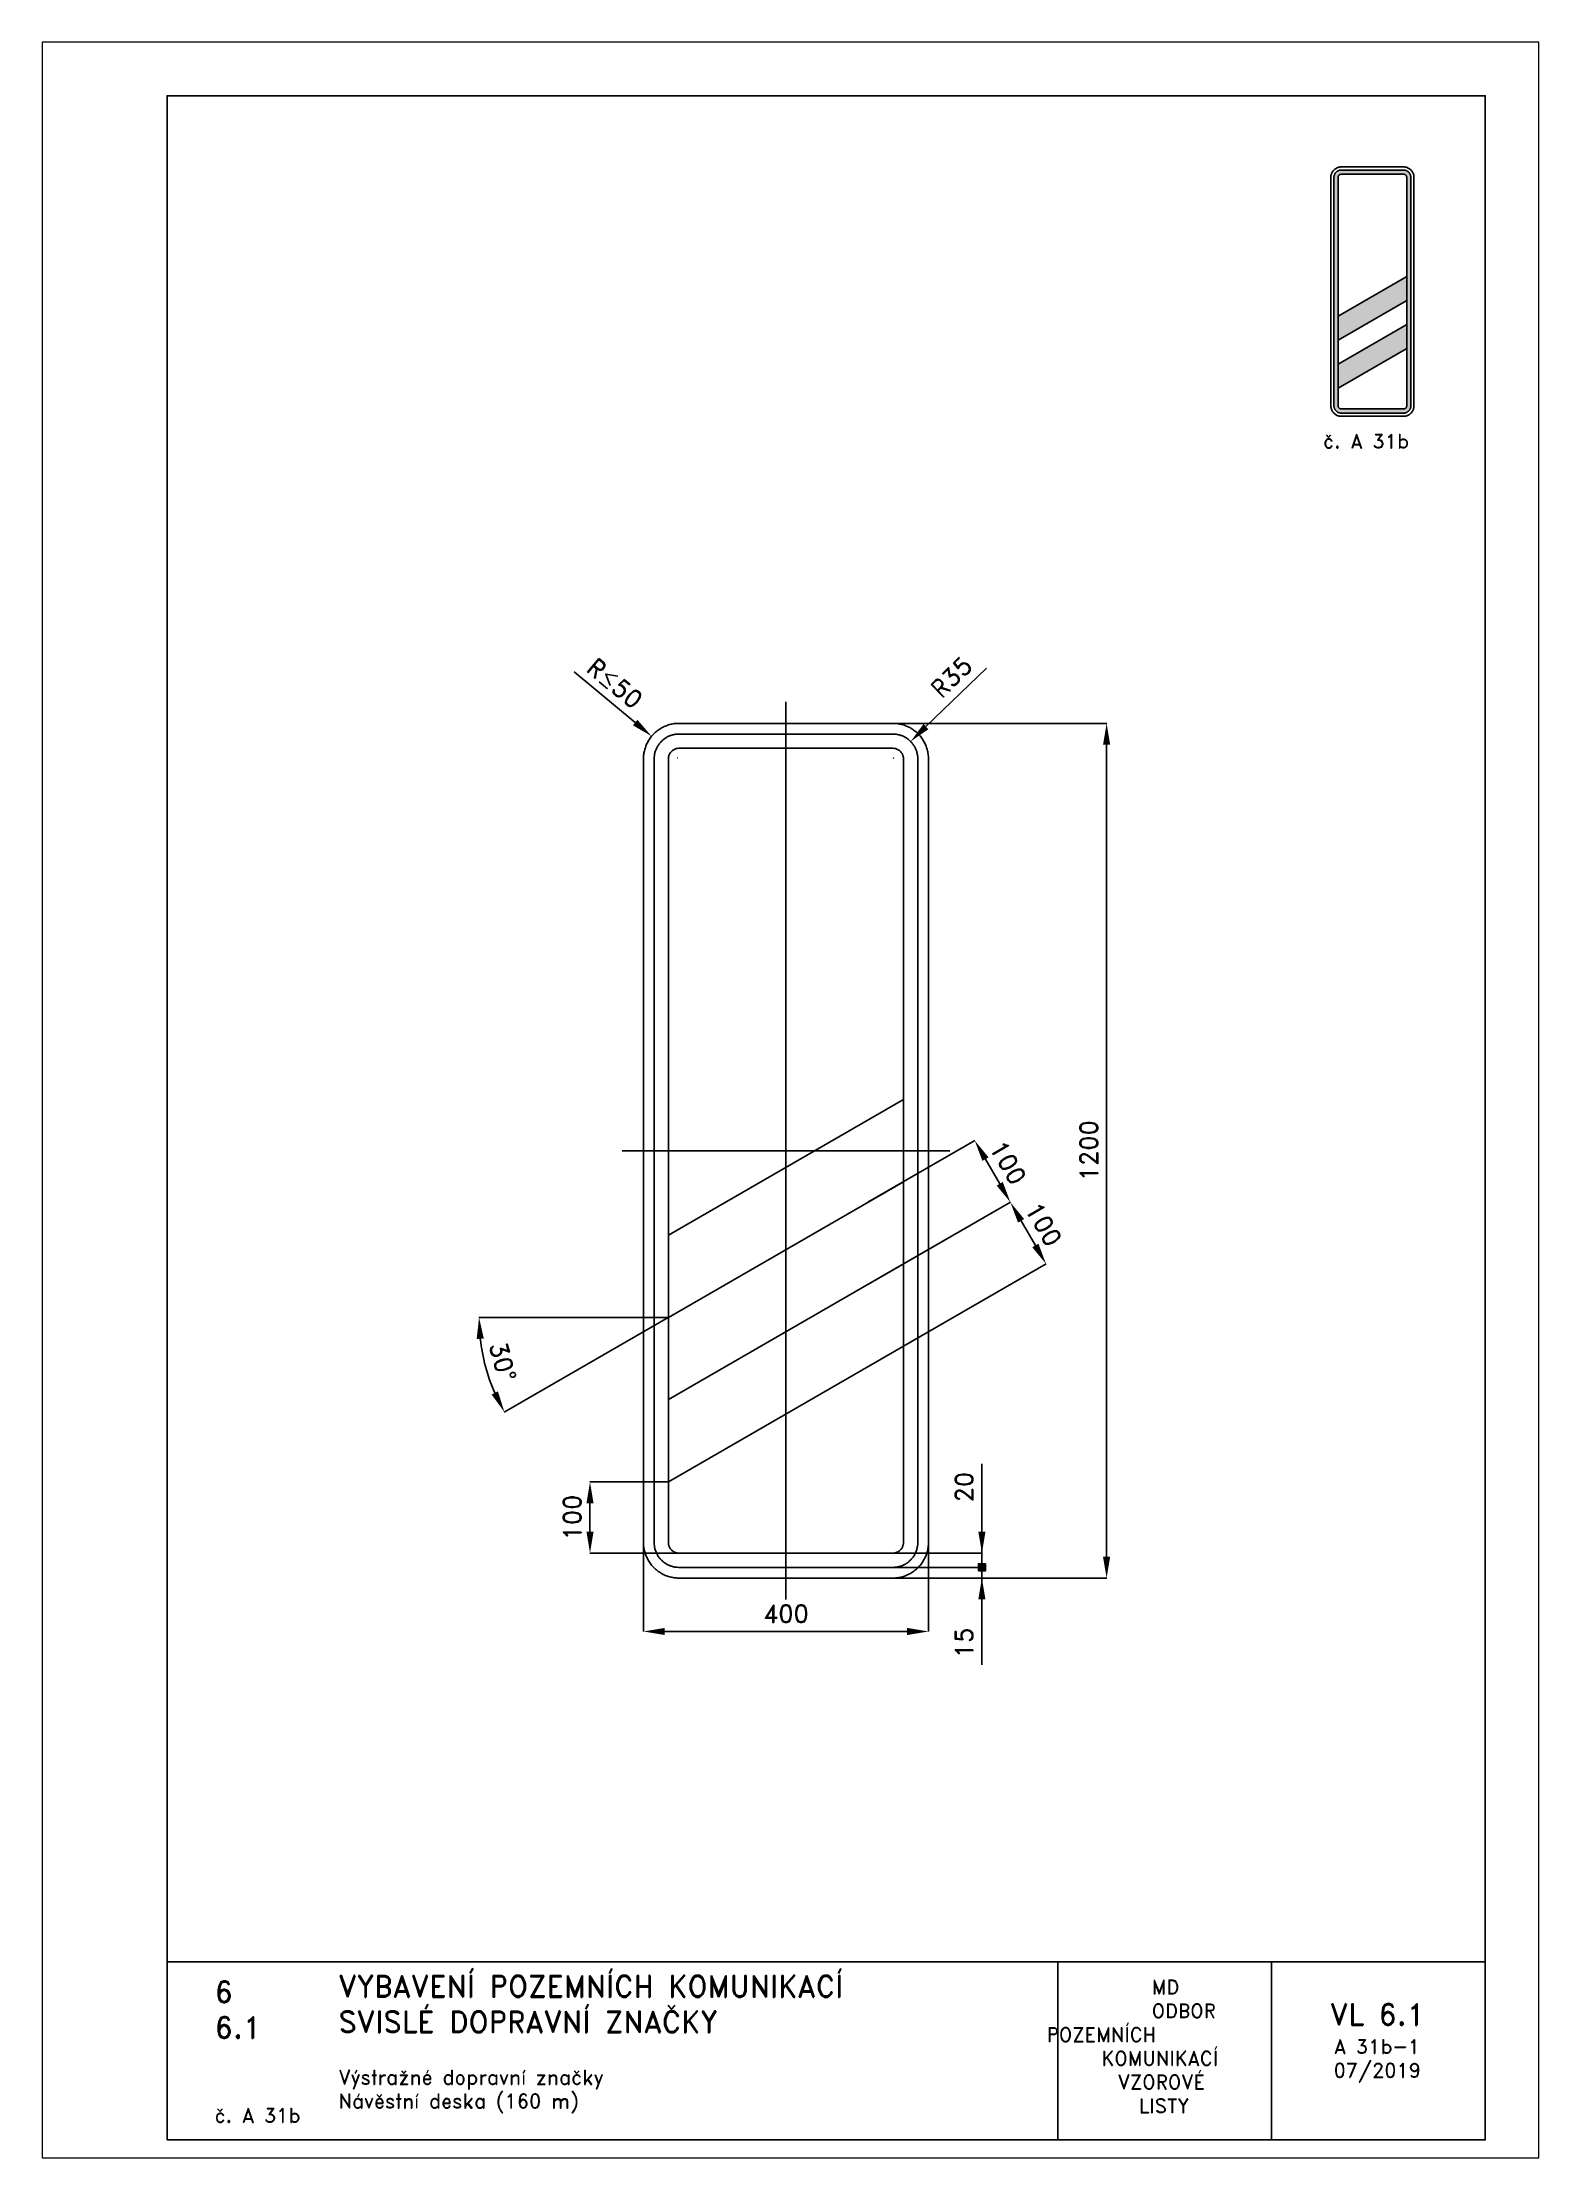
# Paper-space layout 'A 31b-1' of a CAD drawing. Header units: millimetres. Extents: x 0 to 210, y 0 to 297.
# The model-space entities are those that its viewports show. They can reach past a viewport. Long polylines and large blocks are cut down to what shows.
import ezdxf

# ---------------------------------------------------------------- set-up
doc = ezdxf.new("R2010")
doc.units = ezdxf.units.MM
doc.header["$LTSCALE"] = 5
doc.linetypes.add('ČERCHOVANÁX2', pattern=[2, 1, -0.5, 0, -0.5])
for name, color, linetype in [('Kóty', 2, 'Continuous'), ('Rozpiska', 7, 'Continuous'), ('Značka', 7, 'Continuous')]:
    doc.layers.add(name, color=color, linetype=linetype)
doc.layers.add('Rámeček', color=6, linetype='Continuous', plot=False)
doc.styles.get("Standard").update_dxf_attribs({"font": 'romand.shx', "height": 25})
doc.dimstyles.get("Standard").update_dxf_attribs({"dimtxt": 25, "dimasz": 30, "dimexe": 0.18, "dimexo": 0.0625, "dimgap": 12.5, "dimtad": 1, "dimdec": 0, "dimzin": 0, "dimdsep": 46, "dimtxsty": 'Standard', "dimcen": 0.09, "dimadec": 0, "dimazin": 0, "dimtfac": 1, "dimtdec": 0, "dimtofl": 0, "dimtmove": 0, "dimatfit": 3, "dimfxl": 1, "dimtolj": 1, "dimtzin": 0, "dimarcsym": 0})

psp = doc.layouts.new('A 31b-1')

# ---------------------------------------------------------------- texts
at = {"layer": 'Rozpiska', "color": 7, "attachment_point": 1}
for s, width, heights, insert, char_height in [('\\pi2.06548;{\\C6;č. A 31b}', 17.9405, [2.67], (177.67, 242), 2), ('6', 149.0422, [0], (24.17, 24.77), 3), ('{\\C6;VYBAVENÍ POZEMNÍCH KOMUNIKACÍ\\P}SVISLÉ DOPRAVNÍ ZNAČKY{\\H1.34524x; }', 149.0422, [0], (41.56, 25.56), 3), ('\\pi14.7414;{\\C6;MD\\P\\pi2.36044;}ODBOR POZEMNÍCH{\\H1.57143x; }\\P\\pi7.69378;KOMUNIKACÍ{\\H1.5x; }\\P\\pi9.97949;{\\C6;VZOROVÉ\\H1.47619x; \\H0.67742x;\\P\\pi12.93187;LISTY\\H1.26984x; }', 33.1018, [0], (140.95, 24.95), 2), ('\\pi1.03113;{\\H1.5x;\\C6;VL 6.1\\P\\pi1.60252;\\H0.66667x;A 31b-1\\H1.66666x; \\H0.6x;\\P\\pi1.5549;07/2019\\H1.80159x; }', 16.0623, [0], (179.66, 21.61), 2), ('6.1', 149.0422, [0], (24.17, 19.78), 3), ('{\\C6;Výstražné dopravní značky\\P}Návěstní deska (160 m){\\H2.02381x; }', 149.0422, [0], (41.56, 12.29), 2), ('{\\C6;č. A 31b}', 17.9978, [2.67], (24.17, 6.94), 2)]:
    psp.add_mtext_dynamic_manual_height_columns(s, width=width, gutter_width=100, heights=heights, dxfattribs=dict(at, insert=insert, char_height=char_height))

msp = doc.modelspace()

# ---------------------------------------------------------------- texts
at = {"layer": 'Kóty', "char_height": 25, "attachment_point": 5}
for s, insert, rotation in [('\\A1;R{\\A0;≤}50', (-40.1, 1256.2), 320.2593), ('\\A1;20', (450, 127.7), 90), ('\\A1;15', (450, -91), 90)]:
    msp.add_mtext(s, dxfattribs=dict(at, insert=insert, rotation=rotation))

# ---------------------------------------------------------------- blocks, each defined once
blk = doc.blocks.new('*D1')
at = {"layer": 'Defpoints', "color": 0, "transparency": 16777216}
for p in [(0, 50), (400, 50), (400, -75)]:
    blk.add_point(p, dxfattribs=at)
at = {"layer": 'Kóty', "color": 0, "lineweight": -2, "transparency": 16777216}
for p, q in [((0, 49.9), (0, -75.2)), ((400, 49.9), (400, -75.2)), ((30, -75), (370, -75))]:
    blk.add_line(p, q, dxfattribs=at)
at = {"layer": 'Kóty', "color": 0, "transparency": 16777216}
for points in [[(30, -70), (30, -80), (0, -75)], [(370, -70), (370, -80), (400, -75)]]:
    blk.add_solid(points, dxfattribs=at)
at = {"layer": 'Kóty', "color": 0, "transparency": 16777216, "insert": (200, -50), "char_height": 25, "attachment_point": 5}
blk.add_mtext('\\A1;400', dxfattribs=at)
blk = doc.blocks.new('*D2')
at = {"layer": 'Defpoints', "color": 0, "transparency": 16777216}
for p in [(-75, 135), (35, 135), (50, 35)]:
    blk.add_point(p, dxfattribs=at)
at = {"layer": 'Kóty', "color": 0, "lineweight": -2, "transparency": 16777216}
for p, q in [((34.9, 135), (-75.2, 135)), ((-75, 65), (-75, 105)), ((49.9, 35), (-75.2, 35))]:
    blk.add_line(p, q, dxfattribs=at)
at = {"layer": 'Kóty', "color": 0, "transparency": 16777216}
for points in [[(-80, 105), (-70, 105), (-75, 135)], [(-80, 65), (-70, 65), (-75, 35)]]:
    blk.add_solid(points, dxfattribs=at)
at = {"layer": 'Kóty', "color": 0, "transparency": 16777216, "insert": (-100, 85), "char_height": 25, "attachment_point": 5, "rotation": 90}
blk.add_mtext('\\A1;100', dxfattribs=at)
blk = doc.blocks.new('*D3')
at = {"layer": 'Defpoints', "color": 0, "transparency": 16777216}
for p in [(465, 614.2), (315, 527.6), (365, 441)]:
    blk.add_point(p, dxfattribs=at)
at = {"layer": 'Kóty', "color": 0, "lineweight": -2, "transparency": 16777216}
for p, q in [((315.1, 527.6), (465.2, 614.3)), ((500, 553.6), (480, 588.2)), ((365.1, 441), (515.2, 527.7))]:
    blk.add_line(p, q, dxfattribs=at)
at = {"layer": 'Kóty', "color": 0, "transparency": 16777216}
for points in [[(484.3, 590.7), (475.7, 585.7), (465, 614.2)], [(504.3, 556.1), (495.7, 551.1), (515, 527.6)]]:
    blk.add_solid(points, dxfattribs=at)
at = {"layer": 'Kóty', "color": 0, "transparency": 16777216, "insert": (511.7, 583.4), "char_height": 25, "attachment_point": 5, "rotation": 300}
blk.add_mtext('\\A1;100', dxfattribs=at)
blk = doc.blocks.new('*D4')
at = {"layer": 'Defpoints', "color": 0, "transparency": 16777216}
for p in [(515, 527.6), (315, 412.1), (365, 325.5)]:
    blk.add_point(p, dxfattribs=at)
at = {"layer": 'Kóty', "color": 0, "lineweight": -2, "transparency": 16777216}
for p, q in [((315.1, 412.2), (515.2, 527.7)), ((550, 467), (530, 501.6)), ((365.1, 325.6), (565.2, 441.1))]:
    blk.add_line(p, q, dxfattribs=at)
at = {"layer": 'Kóty', "color": 0, "transparency": 16777216}
for points in [[(534.3, 504.1), (525.7, 499.1), (515, 527.6)], [(554.3, 469.5), (545.7, 464.5), (565, 441)]]:
    blk.add_solid(points, dxfattribs=at)
at = {"layer": 'Kóty', "color": 0, "transparency": 16777216, "insert": (561.7, 496.8), "char_height": 25, "attachment_point": 5, "rotation": 300}
blk.add_mtext('\\A1;100', dxfattribs=at)
blk = doc.blocks.new('*D5')
at = {"layer": 'Defpoints', "color": 0, "transparency": 16777216}
for p in [(365, 556.5), (15, 365.9), (35, 365.9), (35, 365.9), (-226.7, 319.8)]:
    blk.add_point(p, dxfattribs=at)
at = {"layer": 'Kóty', "color": 0, "lineweight": -2, "transparency": 16777216}
for p, q in [((14.9, 365.9), (-230.9, 365.9)), ((34.9, 365.9), (-195.3, 233))]:
    blk.add_line(p, q, dxfattribs=at)
blk.add_arc((35, 365.9), 265.7, 186.4723, 203.5277, dxfattribs=at)
at = {"layer": 'Kóty', "color": 0, "transparency": 16777216}
for points in [[(-234, 335.7), (-224, 336.3), (-230.7, 365.9)], [(-204.2, 262.1), (-213.1, 257.6), (-195.1, 233.1)]]:
    blk.add_solid(points, dxfattribs=at)
at = {"layer": 'Kóty', "color": 0, "transparency": 16777216, "insert": (-197.5, 303.6), "char_height": 25, "attachment_point": 5, "rotation": 285}
blk.add_mtext('\\A1;30°', dxfattribs=at)
blk = doc.blocks.new('*D0')
at = {"layer": 'Defpoints', "color": 0, "transparency": 16777216}
for p in [(375, 1174.5), (351.1, 1151.3)]:
    blk.add_point(p, dxfattribs=at)
at = {"layer": 'Kóty', "color": 0, "lineweight": -2, "transparency": 16777216}
for p, q in [((481.3, 1277.6), (396.5, 1195.4)), ((351, 1151.3), (351.2, 1151.3)), ((351.1, 1151.3), (351.1, 1151.4))]:
    blk.add_line(p, q, dxfattribs=at)
blk.add_arc((351.1, 1151.3), 33.3, 43.7996, 44.5489, dxfattribs=at)
at = {"layer": 'Kóty', "color": 0, "transparency": 16777216}
blk.add_solid([(393, 1199), (400, 1191.8), (375, 1174.5)], dxfattribs=at)
at = {"layer": 'Kóty', "color": 0, "transparency": 16777216, "insert": (432.3, 1264.9), "char_height": 25, "attachment_point": 5, "rotation": 44.1093}
blk.add_mtext('\\A1;R35', dxfattribs=at)
blk = doc.blocks.new('*D6')
at = {"layer": 'Defpoints', "color": 0, "transparency": 16777216}
for p in [(350, 1200), (350, 0), (650, 0)]:
    blk.add_point(p, dxfattribs=at)
at = {"layer": 'Kóty', "color": 0, "lineweight": -2, "transparency": 16777216}
for p, q in [((350.1, 1200), (650.2, 1200)), ((650, 1170), (650, 30)), ((350.1, 0), (650.2, 0))]:
    blk.add_line(p, q, dxfattribs=at)
at = {"layer": 'Kóty', "color": 0, "transparency": 16777216}
for points in [[(645, 1170), (655, 1170), (650, 1200)], [(645, 30), (655, 30), (650, 0)]]:
    blk.add_solid(points, dxfattribs=at)
at = {"layer": 'Kóty', "color": 0, "transparency": 16777216, "insert": (625, 600), "char_height": 25, "attachment_point": 5, "rotation": 90}
blk.add_mtext('\\A1;1200', dxfattribs=at)

# ---------------------------------------------------------------- dimensions: what is measured, and where the dimension line sits
at = {"layer": 'Kóty'}
dim = msp.add_radius_dim(center=(351.1, 1151.3), mpoint=(375, 1174.5), text='R35', dimstyle='Standard', dxfattribs=at)
dim.commit()
dim.dimension.update_dxf_attribs({"geometry": '*D0', "text_midpoint": (449.7, 1246.9)})
for base, p1, p2, picture, middle in [((650, 0), (350, 1200), (350, 0), '*D6', (625, 600)), ((-75, 135), (50, 35), (35, 135), '*D2', (-100, 85))]:
    dim = msp.add_linear_dim(base=base, p1=p1, p2=p2, angle=90, dimstyle='Standard', dxfattribs=at)
    dim.commit()
    dim.dimension.update_dxf_attribs({"geometry": picture, "text_midpoint": middle})
for p1, p2, distance, picture, middle in [((365, 441), (315, 527.6), -173.2, '*D3', (511.7, 583.4)), ((365, 325.5), (315, 412.1), -230.9, '*D4', (561.7, 496.8))]:
    dim = msp.add_aligned_dim(p1=p1, p2=p2, distance=distance, dimstyle='Standard', dxfattribs=at)
    dim.commit()
    dim.dimension.update_dxf_attribs({"geometry": picture, "text_midpoint": middle})
dim = msp.add_angular_dim_2l(base=(-226.7, 319.8), line1=((35, 365.9), (15, 365.9)), line2=((365, 556.5), (35, 365.9)), dimstyle='Standard', dxfattribs=at)
dim.commit()
dim.dimension.update_dxf_attribs({"geometry": '*D5', "text_midpoint": (-197.5, 303.6)})
dim = msp.add_linear_dim(base=(400, -75), p1=(0, 50), p2=(400, 50), dimstyle='Standard', dxfattribs=at)
dim.commit()
dim.dimension.update_dxf_attribs({"geometry": '*D1', "text_midpoint": (200, -50)})

# ---------------------------------------------------------------- hatches: boundary and pattern name
at = {"layer": 'Kóty'}
h = msp.add_hatch(color=256, dxfattribs=at)
h.dxf.hatch_style = 1
h.paths.add_polyline_path([(470, 10), (480, 10), (480, 20), (470, 20)])

# ---------------------------------------------------------------- linework, layer by layer
for p, q in [((-97.2, 1272.3), (-11.6, 1201.1)), ((48, 1151.5), (48.2, 1151.5)), ((48.1, 1151.4), (48.1, 1151.6)), ((35, 365.9), (15, 365.9)), ((475, 65), (475, 160.5)), ((475, 160.5), (475, -121.9)), ((350.1, 35), (475.2, 35)), ((350.1, 15), (480.5, 15)), ((350.1, 15), (475.2, 15)), ((350.1, 0), (475.2, 0))]:
    msp.add_line(p, q, dxfattribs=at)
msp.add_lwpolyline([(470, 10), (480, 10), (480, 20), (470, 20)], close=True, dxfattribs=at)
at = {"layer": 'Kóty', "color": 2}
msp.add_solid([(-14.8, 1197.3), (-8.4, 1205), (11.5, 1181.9)], dxfattribs=at)
at = {"layer": 'Kóty'}
for points in [[(470, 65), (480, 65), (475, 35)], [(470, -30), (480, -30), (475, 0)]]:
    msp.add_solid(points, dxfattribs=at)
at = {"layer": 'Značka', "color": 6, "linetype": 'ČERCHOVANÁX2', "lineweight": 25, "ltscale": 5}
for p, q in [((200, 1230), (200, -30)), ((430, 600), (-30, 600))]:
    msp.add_line(p, q, dxfattribs=at)
at = {"layer": 'Značka', "color": 5}
for points in [[(50, 0), (49.8, 0), (49.6, 0, -0.03218), (43.2, 0.5, -0.035443), (36.8, 1.8, -0.036267), (30.7, 3.8, -0.03442), (24.9, 6.8, -0.033722), (19.5, 10.4, -0.034085), (14.6, 14.6, -0.034209), (10.4, 19.5, -0.034229), (6.8, 24.9, -0.034044), (3.9, 30.7, -0.033412), (1.8, 36.8, -0.034127), (0.4, 43.2, -0.036745), (0, 49.6), (0, 49.8), (0, 50), (0, 1150), (0, 1150.2), (0, 1150.4, -0.03218), (0.5, 1156.8, -0.035447), (1.8, 1163.2, -0.036269), (3.8, 1169.3, -0.034413), (6.8, 1175.1, -0.033724), (10.4, 1180.5, -0.034096), (14.6, 1185.4, -0.034186), (19.5, 1189.6, -0.034227), (24.9, 1193.2, -0.034026), (30.7, 1196.1, -0.033407), (36.8, 1198.2, -0.034138), (43.2, 1199.6, -0.036736), (49.6, 1200), (49.8, 1200), (50, 1200), (350, 1200), (350.2, 1200), (350.4, 1200, -0.032198), (356.8, 1199.5, -0.035432), (363.2, 1198.2, -0.036246), (369.3, 1196.1, -0.034408), (375.1, 1193.2, -0.033723), (380.5, 1189.6, -0.034081), (385.4, 1185.4, -0.034214), (389.6, 1180.5, -0.034229), (393.2, 1175.1, -0.034047), (396.1, 1169.3, -0.033418), (398.2, 1163.2, -0.034127), (399.6, 1156.8, -0.036739), (400, 1150.4), (400, 1150.2), (400, 1150), (400, 50), (400, 49.8), (400, 49.6, -0.032179), (399.5, 43.2, -0.035442), (398.2, 36.8, -0.036264), (396.2, 30.7, -0.034415), (393.2, 24.9, -0.033719), (389.6, 19.5, -0.034086), (385.4, 14.6, -0.034205), (380.5, 10.4, -0.03423), (375.1, 6.8, -0.034046), (369.3, 3.9, -0.033413), (363.2, 1.8, -0.034127), (356.8, 0.4, -0.036745), (350.4, 0), (350.2, 0), (350, 0), (50, 0)], [(50, 15), (49.9, 15), (49.7, 15, -0.03218), (45.2, 15.3, -0.035443), (40.8, 16.2, -0.036267), (36.5, 17.7, -0.034421), (32.4, 19.7, -0.033721), (28.6, 22.3, -0.034085), (25.3, 25.3, -0.034209), (22.2, 28.6, -0.034229), (19.7, 32.4, -0.034044), (17.7, 36.5, -0.033412), (16.2, 40.8, -0.034127), (15.3, 45.2, -0.036745), (15, 49.7), (15, 49.9), (15, 50), (15, 1150), (15, 1150.1), (15, 1150.3, -0.032179), (15.3, 1154.8, -0.035439), (16.2, 1159.2, -0.036265), (17.7, 1163.5, -0.034427), (19.7, 1167.6, -0.033708), (22.3, 1171.3, -0.034071), (25.3, 1174.7, -0.034207), (28.6, 1177.7, -0.034231), (32.4, 1180.3, -0.034014), (36.5, 1182.3, -0.03341), (40.8, 1183.8, -0.034149), (45.2, 1184.7, -0.036731), (49.7, 1185), (49.9, 1185), (50, 1185), (350, 1185), (350.1, 1185), (350.3, 1185, -0.032166), (354.8, 1184.7, -0.035447), (359.2, 1183.8, -0.036284), (363.5, 1182.3, -0.03444), (367.6, 1180.3, -0.033719), (371.4, 1177.7, -0.034074), (374.7, 1174.7, -0.034201), (377.8, 1171.3, -0.034197), (380.3, 1167.6, -0.034046), (382.3, 1163.5, -0.033399), (383.8, 1159.2, -0.034128), (384.7, 1154.8, -0.036744), (385, 1150.3), (385, 1150.1), (385, 1150), (385, 50), (385, 49.9), (385, 49.7, -0.032179), (384.7, 45.2, -0.035442), (383.8, 40.8, -0.036269), (382.3, 36.5, -0.034418), (380.3, 32.4, -0.033714), (377.8, 28.6, -0.034079), (374.7, 25.3, -0.034207), (371.4, 22.2, -0.034228), (367.6, 19.7, -0.034043), (363.5, 17.7, -0.03341), (359.2, 16.2, -0.034128), (354.8, 15.3, -0.036745), (350.3, 15), (350.1, 15), (350, 15), (50, 15)], [(50, 35), (350, 35), (350.1, 35), (350.1, 35, 0.032178), (352.1, 35.1, 0.035444), (354, 35.5, 0.036274), (355.8, 36.2, 0.034412), (357.5, 37, 0.03371), (359.2, 38.1, 0.034083), (360.6, 39.4, 0.034209), (361.9, 40.8, 0.034229), (363, 42.5, 0.034026), (363.8, 44.2, 0.033416), (364.5, 46, 0.034113), (364.9, 47.9, 0.036749), (365, 49.9), (365, 49.9), (365, 50), (365, 1150), (365, 1150.1), (365, 1150.1, 0.03218), (364.9, 1152, 0.03544), (364.5, 1154, 0.036283), (363.8, 1155.8, 0.034467), (363, 1157.5, 0.033771), (361.9, 1159.1, 0.034066), (360.6, 1160.6, 0.034275), (359.2, 1161.9), (357.5, 1163), (355.8, 1163.8), (354, 1164.5), (352.1, 1164.9), (350.1, 1165), (350.1, 1165), (350, 1165), (50, 1165), (49.9, 1165), (49.9, 1165), (47.9, 1164.9), (46, 1164.5), (44.2, 1163.8), (42.5, 1163), (40.8, 1161.9), (39.4, 1160.6), (38.1, 1159.1, 0.034238), (37, 1157.5, 0.034038), (36.2, 1155.8, 0.033414), (35.5, 1154, 0.034133), (35.1, 1152, 0.036745), (35, 1150.1), (35, 1150.1), (35, 1150), (35, 50), (35, 49.9), (35, 49.9, 0.032177), (35.1, 47.9, 0.035442), (35.5, 46, 0.036268), (36.2, 44.2, 0.034419), (37, 42.5, 0.033722), (38.1, 40.8, 0.034086), (39.4, 39.4, 0.034209), (40.8, 38.1, 0.034227), (42.5, 37, 0.034042), (44.2, 36.2, 0.033411), (46, 35.5, 0.034127), (47.9, 35.1, 0.036745), (49.9, 35), (49.9, 35), (50, 35)]]:
    msp.add_lwpolyline(points, format="xyb", dxfattribs=at)
at = {"layer": 'Značka', "color": 1}
for points in [[(35, 481.4), (365, 671.9), (365, 556.5), (35, 365.9), (35, 481.4)], [(35, 250.5), (365, 441), (365, 325.5), (35, 135), (35, 250.5)]]:
    msp.add_lwpolyline(points, dxfattribs=at)

msp.set_redraw_order([(e.dxf.handle, doc.entitydb.next_handle()) for e in msp.query("TEXT MTEXT ATTDEF DIMENSION ARC_DIMENSION")])  # texts and dimensions are drawn at this point

# ---------------------------------------------------------------- hatches: boundary and pattern name
at = {"layer": 'Značka'}
h = psp.add_hatch(color=249, dxfattribs=at)
h.dxf.hatch_style = 1
edge = h.paths.add_edge_path()
edge.add_line((182.29, 244.94), (182.29, 244.94))
edge.add_line((182.29, 244.94), (182.28, 244.94))
edge.add_arc((182.29, 245.97), 1.03, 262.3076, 269.6803, ccw=False)
edge.add_arc((182.28, 245.87), 0.934, 254.2015, 262.3211, ccw=False)
edge.add_arc((182.25, 245.86), 0.913, 247.1664, 255.4746, ccw=False)
edge.add_arc((182.27, 245.9), 0.962, 239.2876, 247.1731, ccw=False)
edge.add_arc((182.27, 245.93), 0.982, 232.442, 240.1674, ccw=False)
edge.add_arc((182.26, 245.92), 0.971, 224.6391, 232.4478, ccw=False)
edge.add_arc((182.25, 245.93), 0.968, 217.5713, 225.4084, ccw=False)
edge.add_arc((182.25, 245.93), 0.967, 209.7392, 217.5807, ccw=False)
edge.add_arc((182.25, 245.94), 0.971, 202.6891, 210.4885, ccw=False)
edge.add_arc((182.26, 245.95), 0.991, 195.0383, 202.6928, ccw=False)
edge.add_arc((182.24, 245.95), 0.971, 188.0095, 195.8278, ccw=False)
edge.add_arc((182.17, 245.94), 0.9, 179.6098, 188.0273, ccw=False)
edge.add_line((181.27, 245.95), (181.27, 245.95))
edge.add_line((181.27, 245.95), (181.27, 245.96))
edge.add_line((181.27, 245.96), (181.27, 278.04))
edge.add_line((181.27, 278.04), (181.27, 278.05))
edge.add_line((181.27, 278.05), (181.27, 278.05))
edge.add_arc((182.3, 278.04), 1.03, 172.3084, 179.6808, ccw=False)
edge.add_arc((182.21, 278.06), 0.936, 164.2241, 172.3426, ccw=False)
edge.add_arc((182.19, 278.08), 0.912, 157.146, 165.4537, ccw=False)
edge.add_arc((182.24, 278.06), 0.962, 149.2949, 157.1819, ccw=False)
edge.add_arc((182.26, 278.07), 0.981, 142.428, 150.1504, ccw=False)
edge.add_arc((182.25, 278.07), 0.972, 134.6641, 142.4696, ccw=False)
edge.add_arc((182.26, 278.08), 0.967, 127.5346, 135.3713, ccw=False)
edge.add_arc((182.26, 278.09), 0.968, 119.8188, 127.6608, ccw=False)
edge.add_arc((182.27, 278.09), 0.972, 112.6043, 120.3968, ccw=False)
edge.add_arc((182.28, 278.07), 0.991, 105.0779, 112.732, ccw=False)
edge.add_arc((182.29, 278.09), 0.971, 98.0329, 105.8562, ccw=False)
edge.add_arc((182.28, 278.16), 0.9, 89.5924, 98.0068, ccw=False)
edge.add_line((182.28, 279.06), (182.29, 279.06))
edge.add_line((182.29, 279.06), (182.29, 279.06))
edge.add_line((182.29, 279.06), (191.04, 279.06))
edge.add_line((191.04, 279.06), (191.05, 279.06))
edge.add_line((191.05, 279.06), (191.05, 279.06))
edge.add_arc((191.04, 278.03), 1.03, 82.2648, 89.6342, ccw=False)
edge.add_arc((191.06, 278.13), 0.934, 74.2384, 82.3589, ccw=False)
edge.add_arc((191.08, 278.14), 0.912, 67.1892, 75.5012, ccw=False)
edge.add_arc((191.06, 278.1), 0.961, 59.3091, 67.199, ccw=False)
edge.add_arc((191.07, 278.07), 0.982, 52.3914, 60.1163, ccw=False)
edge.add_arc((191.07, 278.08), 0.971, 44.6565, 52.4627, ccw=False)
edge.add_arc((191.08, 278.07), 0.968, 37.544, 45.3791, ccw=False)
edge.add_arc((191.08, 278.07), 0.967, 29.7589, 37.5932, ccw=False)
edge.add_arc((191.09, 278.06), 0.971, 22.6991, 30.4989, ccw=False)
edge.add_arc((191.07, 278.05), 0.991, 15.0527, 22.7044, ccw=False)
edge.add_arc((191.09, 278.05), 0.973, 7.9813, 15.7999, ccw=False)
edge.add_arc((191.16, 278.06), 0.9, -0.3862, 8.0312, ccw=False)
edge.add_line((192.06, 278.05), (192.06, 278.05))
edge.add_line((192.06, 278.05), (192.06, 278.04))
edge.add_line((192.06, 278.04), (192.06, 245.96))
edge.add_line((192.06, 245.96), (192.06, 245.95))
edge.add_line((192.06, 245.95), (192.06, 245.95))
edge.add_arc((191.03, 245.96), 1.03, 352.3014, 359.6738, ccw=False)
edge.add_arc((191.13, 245.94), 0.934, 344.2128, 352.3321, ccw=False)
edge.add_arc((191.14, 245.92), 0.913, 337.1554, 345.464, ccw=False)
edge.add_arc((191.1, 245.94), 0.962, 329.2925, 337.1773, ccw=False)
edge.add_arc((191.07, 245.93), 0.982, 322.446, 330.1697, ccw=False)
edge.add_arc((191.08, 245.93), 0.971, 314.6397, 322.4471, ccw=False)
edge.add_arc((191.07, 245.92), 0.968, 307.5674, 315.404, ccw=False)
edge.add_arc((191.07, 245.92), 0.967, 299.7385, 307.5799, ccw=False)
edge.add_arc((191.06, 245.91), 0.971, 292.6915, 300.4906, ccw=False)
edge.add_arc((191.05, 245.93), 0.991, 285.0397, 292.6938, ccw=False)
edge.add_arc((191.05, 245.91), 0.972, 278.0081, 285.8266, ccw=False)
edge.add_arc((191.06, 245.84), 0.9, 269.61, 278.0274, ccw=False)
edge.add_line((191.05, 244.94), (191.05, 244.94))
edge.add_line((191.05, 244.94), (191.04, 244.94))
edge.add_line((191.04, 244.94), (182.29, 244.94))
edge = h.paths.add_edge_path(flags=16)
edge.add_line((182.29, 245.52), (191.04, 245.52))
edge.add_line((191.04, 245.52), (191.04, 245.52))
edge.add_line((191.04, 245.52), (191.05, 245.52))
edge.add_arc((191.04, 245.96), 0.44, 270.3184, 277.6905)
edge.add_arc((191.05, 245.92), 0.4, 277.6807, 285.8005)
edge.add_arc((191.06, 245.92), 0.391, 284.5244, 292.834)
edge.add_arc((191.05, 245.93), 0.412, 292.829, 300.7125)
edge.add_arc((191.05, 245.95), 0.421, 299.8286, 307.5515)
edge.add_arc((191.05, 245.94), 0.416, 307.5503, 315.3586)
edge.add_arc((191.06, 245.94), 0.415, 314.5993, 322.4363)
edge.add_arc((191.06, 245.94), 0.414, 322.4137, 330.2553)
edge.add_arc((191.06, 245.95), 0.417, 329.5149, 337.3101)
edge.add_arc((191.05, 245.95), 0.425, 337.3234, 344.979)
edge.add_arc((191.06, 245.96), 0.416, 344.1722, 351.9874)
edge.add_arc((191.09, 245.95), 0.386, 351.9492, 360.3676)
edge.add_line((191.48, 245.95), (191.48, 245.96))
edge.add_line((191.48, 245.96), (191.48, 245.96))
edge.add_line((191.48, 245.96), (191.48, 278.04))
edge.add_line((191.48, 278.04), (191.48, 278.04))
edge.add_line((191.48, 278.04), (191.48, 278.05))
edge.add_arc((191.04, 278.04), 0.439, 0.3444, 7.7171)
edge.add_arc((191.08, 278.05), 0.402, 7.6537, 15.7726)
edge.add_arc((191.09, 278.06), 0.391, 14.5216, 22.8334)
edge.add_arc((191.07, 278.05), 0.411, 22.8813, 30.7775)
edge.add_arc((191.05, 278.05), 0.421, 29.7726, 37.5095)
edge.add_arc((191.06, 278.05), 0.417, 37.4721, 45.2765)
edge.add_arc((191.06, 278.06), 0.413, 44.7546, 52.6067)
edge.add_line((191.31, 278.39), (191.26, 278.42))
edge.add_line((191.26, 278.42), (191.21, 278.45))
edge.add_line((191.21, 278.45), (191.16, 278.46))
edge.add_line((191.16, 278.46), (191.1, 278.48))
edge.add_line((191.1, 278.48), (191.05, 278.48))
edge.add_line((191.05, 278.48), (191.04, 278.48))
edge.add_line((191.04, 278.48), (191.04, 278.48))
edge.add_line((191.04, 278.48), (182.29, 278.48))
edge.add_line((182.29, 278.48), (182.29, 278.48))
edge.add_line((182.29, 278.48), (182.29, 278.48))
edge.add_line((182.29, 278.48), (182.23, 278.48))
edge.add_line((182.23, 278.48), (182.18, 278.46))
edge.add_line((182.18, 278.46), (182.12, 278.45))
edge.add_line((182.12, 278.45), (182.07, 278.42))
edge.add_line((182.07, 278.42), (182.02, 278.39))
edge.add_line((182.02, 278.39), (181.98, 278.35))
edge.add_line((181.98, 278.35), (181.94, 278.31))
edge.add_arc((182.27, 278.06), 0.415, 142.4689, 150.3127)
edge.add_arc((182.27, 278.05), 0.415, 149.4275, 157.2253)
edge.add_arc((182.28, 278.05), 0.425, 157.3107, 164.9658)
edge.add_arc((182.27, 278.04), 0.417, 164.2074, 172.027)
edge.add_arc((182.24, 278.05), 0.384, 171.9614, 180.379)
edge.add_line((181.85, 278.05), (181.85, 278.04))
edge.add_line((181.85, 278.04), (181.85, 278.04))
edge.add_line((181.85, 278.04), (181.85, 245.96))
edge.add_line((181.85, 245.96), (181.85, 245.96))
edge.add_line((181.85, 245.96), (181.85, 245.95))
edge.add_arc((182.29, 245.96), 0.44, 180.3187, 187.6906)
edge.add_arc((182.26, 245.95), 0.4, 187.6786, 195.7978)
edge.add_arc((182.25, 245.94), 0.391, 194.5269, 202.8353)
edge.add_arc((182.27, 245.95), 0.412, 202.8269, 210.7119)
edge.add_arc((182.28, 245.95), 0.421, 209.8338, 217.5594)
edge.add_arc((182.27, 245.95), 0.416, 217.5501, 225.3589)
edge.add_arc((182.28, 245.94), 0.415, 224.5904, 232.4275)
edge.add_arc((182.28, 245.94), 0.414, 232.4212, 240.2625)
edge.add_arc((182.28, 245.94), 0.416, 239.5104, 247.3093)
edge.add_arc((182.29, 245.95), 0.425, 247.3073, 254.9616)
edge.add_arc((182.29, 245.94), 0.416, 254.1735, 261.9918)
edge.add_arc((182.29, 245.91), 0.386, 261.9733, 270.3907)
edge.add_line((182.29, 245.52), (182.29, 245.52))
edge.add_line((182.29, 245.52), (182.29, 245.52))
h = psp.add_hatch(color=10, dxfattribs=at)
h.dxf.hatch_style = 1
h.paths.add_polyline_path([(181.85, 251.81), (191.48, 257.36), (191.48, 253.99), (181.85, 248.44)])
h.paths.add_polyline_path([(181.85, 258.54), (191.48, 264.1), (191.48, 260.73), (181.85, 255.17)])

# ---------------------------------------------------------------- linework, layer by layer
at = {"layer": 'Rozpiska', "color": 7}
for p, q in [((17.5, 27.5), (202.5, 27.5)), ((142.5, 27.5), (142.5, 2.5)), ((172.5, 27.5), (172.5, 2.5))]:
    psp.add_line(p, q, dxfattribs=at)
psp.add_lwpolyline([(17.5, 2.5), (202.5, 2.5), (202.5, 289.5), (17.5, 289.5)], close=True, dxfattribs=at)
at = {"layer": 'Značka', "color": 7}
psp.add_lwpolyline([(182.29, 244.5), (182.29, 244.5), (182.28, 244.5, -0.03218), (182.09, 244.51, -0.035443), (181.91, 244.55, -0.036267), (181.73, 244.61, -0.03442), (181.56, 244.7, -0.033722), (181.4, 244.8, -0.034085), (181.26, 244.93, -0.034209), (181.14, 245.07, -0.034229), (181.03, 245.23, -0.034044), (180.95, 245.39, -0.033412), (180.89, 245.57, -0.034127), (180.85, 245.76, -0.036745), (180.83, 245.95), (180.83, 245.95), (180.83, 245.96), (180.83, 278.04), (180.83, 278.05), (180.83, 278.05, -0.03218), (180.85, 278.24, -0.035447), (180.89, 278.43, -0.036269), (180.95, 278.61, -0.034413), (181.03, 278.77, -0.033724), (181.14, 278.93, -0.034096), (181.26, 279.07, -0.034186), (181.4, 279.2, -0.034227), (181.56, 279.3, -0.034026), (181.73, 279.39, -0.033407), (181.91, 279.45, -0.034138), (182.09, 279.49, -0.036736), (182.28, 279.5), (182.29, 279.5), (182.29, 279.5), (191.04, 279.5), (191.05, 279.5), (191.05, 279.5, -0.032198), (191.24, 279.49, -0.035432), (191.43, 279.45, -0.036246), (191.61, 279.39, -0.034408), (191.77, 279.3, -0.033723), (191.93, 279.2, -0.034081), (192.07, 279.07, -0.034214), (192.2, 278.93, -0.034229), (192.3, 278.77, -0.034047), (192.39, 278.61, -0.033418), (192.45, 278.43, -0.034127), (192.49, 278.24, -0.036739), (192.5, 278.05), (192.5, 278.05), (192.5, 278.04), (192.5, 245.96), (192.5, 245.95), (192.5, 245.95, -0.032179), (192.49, 245.76, -0.035442), (192.45, 245.57, -0.036264), (192.39, 245.39, -0.034415), (192.3, 245.23, -0.033719), (192.2, 245.07, -0.034086), (192.07, 244.93, -0.034205), (191.93, 244.8, -0.03423), (191.77, 244.7, -0.034046), (191.61, 244.61, -0.033413), (191.43, 244.55, -0.034127), (191.24, 244.51, -0.036745), (191.05, 244.5), (191.05, 244.5), (191.04, 244.5), (182.29, 244.5)], format="xyb", dxfattribs=at)
at = {"layer": 'Značka', "color": 249}
for points in [[(182.29, 244.94), (182.29, 244.94), (182.28, 244.94, -0.03218), (182.15, 244.95, -0.035443), (182.02, 244.97, -0.036267), (181.9, 245.02, -0.034421), (181.78, 245.08, -0.033721), (181.67, 245.15, -0.034085), (181.57, 245.24, -0.034209), (181.48, 245.34, -0.034229), (181.41, 245.45, -0.034044), (181.35, 245.56, -0.033412), (181.31, 245.69, -0.034127), (181.28, 245.82, -0.036745), (181.27, 245.95), (181.27, 245.95), (181.27, 245.96), (181.27, 278.04), (181.27, 278.05), (181.27, 278.05, -0.032179), (181.28, 278.18, -0.035439), (181.31, 278.31, -0.036265), (181.35, 278.44, -0.034427), (181.41, 278.55, -0.033708), (181.48, 278.66, -0.034071), (181.57, 278.76, -0.034207), (181.67, 278.85, -0.034231), (181.78, 278.92, -0.034014), (181.9, 278.98, -0.03341), (182.02, 279.03, -0.034149), (182.15, 279.05, -0.036731), (182.28, 279.06), (182.29, 279.06), (182.29, 279.06), (191.04, 279.06), (191.05, 279.06), (191.05, 279.06, -0.032166), (191.18, 279.05, -0.035447), (191.31, 279.03, -0.036284), (191.44, 278.98, -0.03444), (191.55, 278.92, -0.033719), (191.66, 278.85, -0.034074), (191.76, 278.76, -0.034201), (191.85, 278.66, -0.034197), (191.92, 278.55, -0.034046), (191.98, 278.44, -0.033399), (192.03, 278.31, -0.034128), (192.05, 278.18, -0.036744), (192.06, 278.05), (192.06, 278.05), (192.06, 278.04), (192.06, 245.96), (192.06, 245.95), (192.06, 245.95, -0.032179), (192.05, 245.82, -0.035442), (192.03, 245.69, -0.036269), (191.98, 245.56, -0.034418), (191.92, 245.45, -0.033714), (191.85, 245.34, -0.034079), (191.76, 245.24, -0.034207), (191.66, 245.15, -0.034228), (191.55, 245.08, -0.034043), (191.44, 245.02, -0.03341), (191.31, 244.97, -0.034128), (191.18, 244.95, -0.036745), (191.05, 244.94), (191.05, 244.94), (191.04, 244.94), (182.29, 244.94)], [(182.29, 245.52), (191.04, 245.52), (191.04, 245.52), (191.05, 245.52, 0.032178), (191.1, 245.52, 0.035444), (191.16, 245.54, 0.036274), (191.21, 245.55, 0.034412), (191.26, 245.58, 0.03371), (191.31, 245.61, 0.034083), (191.35, 245.65, 0.034209), (191.39, 245.69, 0.034229), (191.42, 245.74, 0.034026), (191.45, 245.79, 0.033416), (191.46, 245.84, 0.034113), (191.48, 245.9, 0.036749), (191.48, 245.95), (191.48, 245.96), (191.48, 245.96), (191.48, 278.04), (191.48, 278.04), (191.48, 278.05, 0.03218), (191.48, 278.1, 0.03544), (191.46, 278.16, 0.036283), (191.45, 278.21, 0.034467), (191.42, 278.26, 0.033771), (191.39, 278.31, 0.034066), (191.35, 278.35, 0.034275), (191.31, 278.39), (191.26, 278.42), (191.21, 278.45), (191.16, 278.46), (191.1, 278.48), (191.05, 278.48), (191.04, 278.48), (191.04, 278.48), (182.29, 278.48), (182.29, 278.48), (182.29, 278.48), (182.23, 278.48), (182.18, 278.46), (182.12, 278.45), (182.07, 278.42), (182.02, 278.39), (181.98, 278.35), (181.94, 278.31, 0.034238), (181.91, 278.26, 0.034038), (181.89, 278.21, 0.033414), (181.87, 278.16, 0.034133), (181.86, 278.1, 0.036745), (181.85, 278.05), (181.85, 278.04), (181.85, 278.04), (181.85, 245.96), (181.85, 245.96), (181.85, 245.95, 0.032177), (181.86, 245.9, 0.035442), (181.87, 245.84, 0.036268), (181.89, 245.79, 0.034419), (181.91, 245.74, 0.033722), (181.94, 245.69, 0.034086), (181.98, 245.65, 0.034209), (182.02, 245.61, 0.034227), (182.07, 245.58, 0.034042), (182.12, 245.55, 0.033411), (182.18, 245.54, 0.034127), (182.23, 245.52, 0.036745), (182.29, 245.52), (182.29, 245.52), (182.29, 245.52)]]:
    psp.add_lwpolyline(points, format="xyb", dxfattribs=at)
at = {"layer": 'Značka', "color": 10}
for points in [[(181.85, 258.54), (191.48, 264.1), (191.48, 260.73), (181.85, 255.17), (181.85, 258.54)], [(181.85, 251.81), (191.48, 257.36), (191.48, 253.99), (181.85, 248.44), (181.85, 251.81)]]:
    psp.add_lwpolyline(points, dxfattribs=at)

psp.set_redraw_order([(e.dxf.handle, doc.entitydb.next_handle()) for e in psp.query("TEXT MTEXT ATTDEF DIMENSION ARC_DIMENSION")])  # texts and dimensions are drawn at this point

# ---------------------------------------------------------------- viewports
at = {"layer": 'Rámeček'}
psp.add_viewport(center=(105, 148.5), size=(210, 297), view_center_point=(206.39, 671.19), view_height=2970, dxfattribs=at)

doc.saveas('drawing.dxf')
